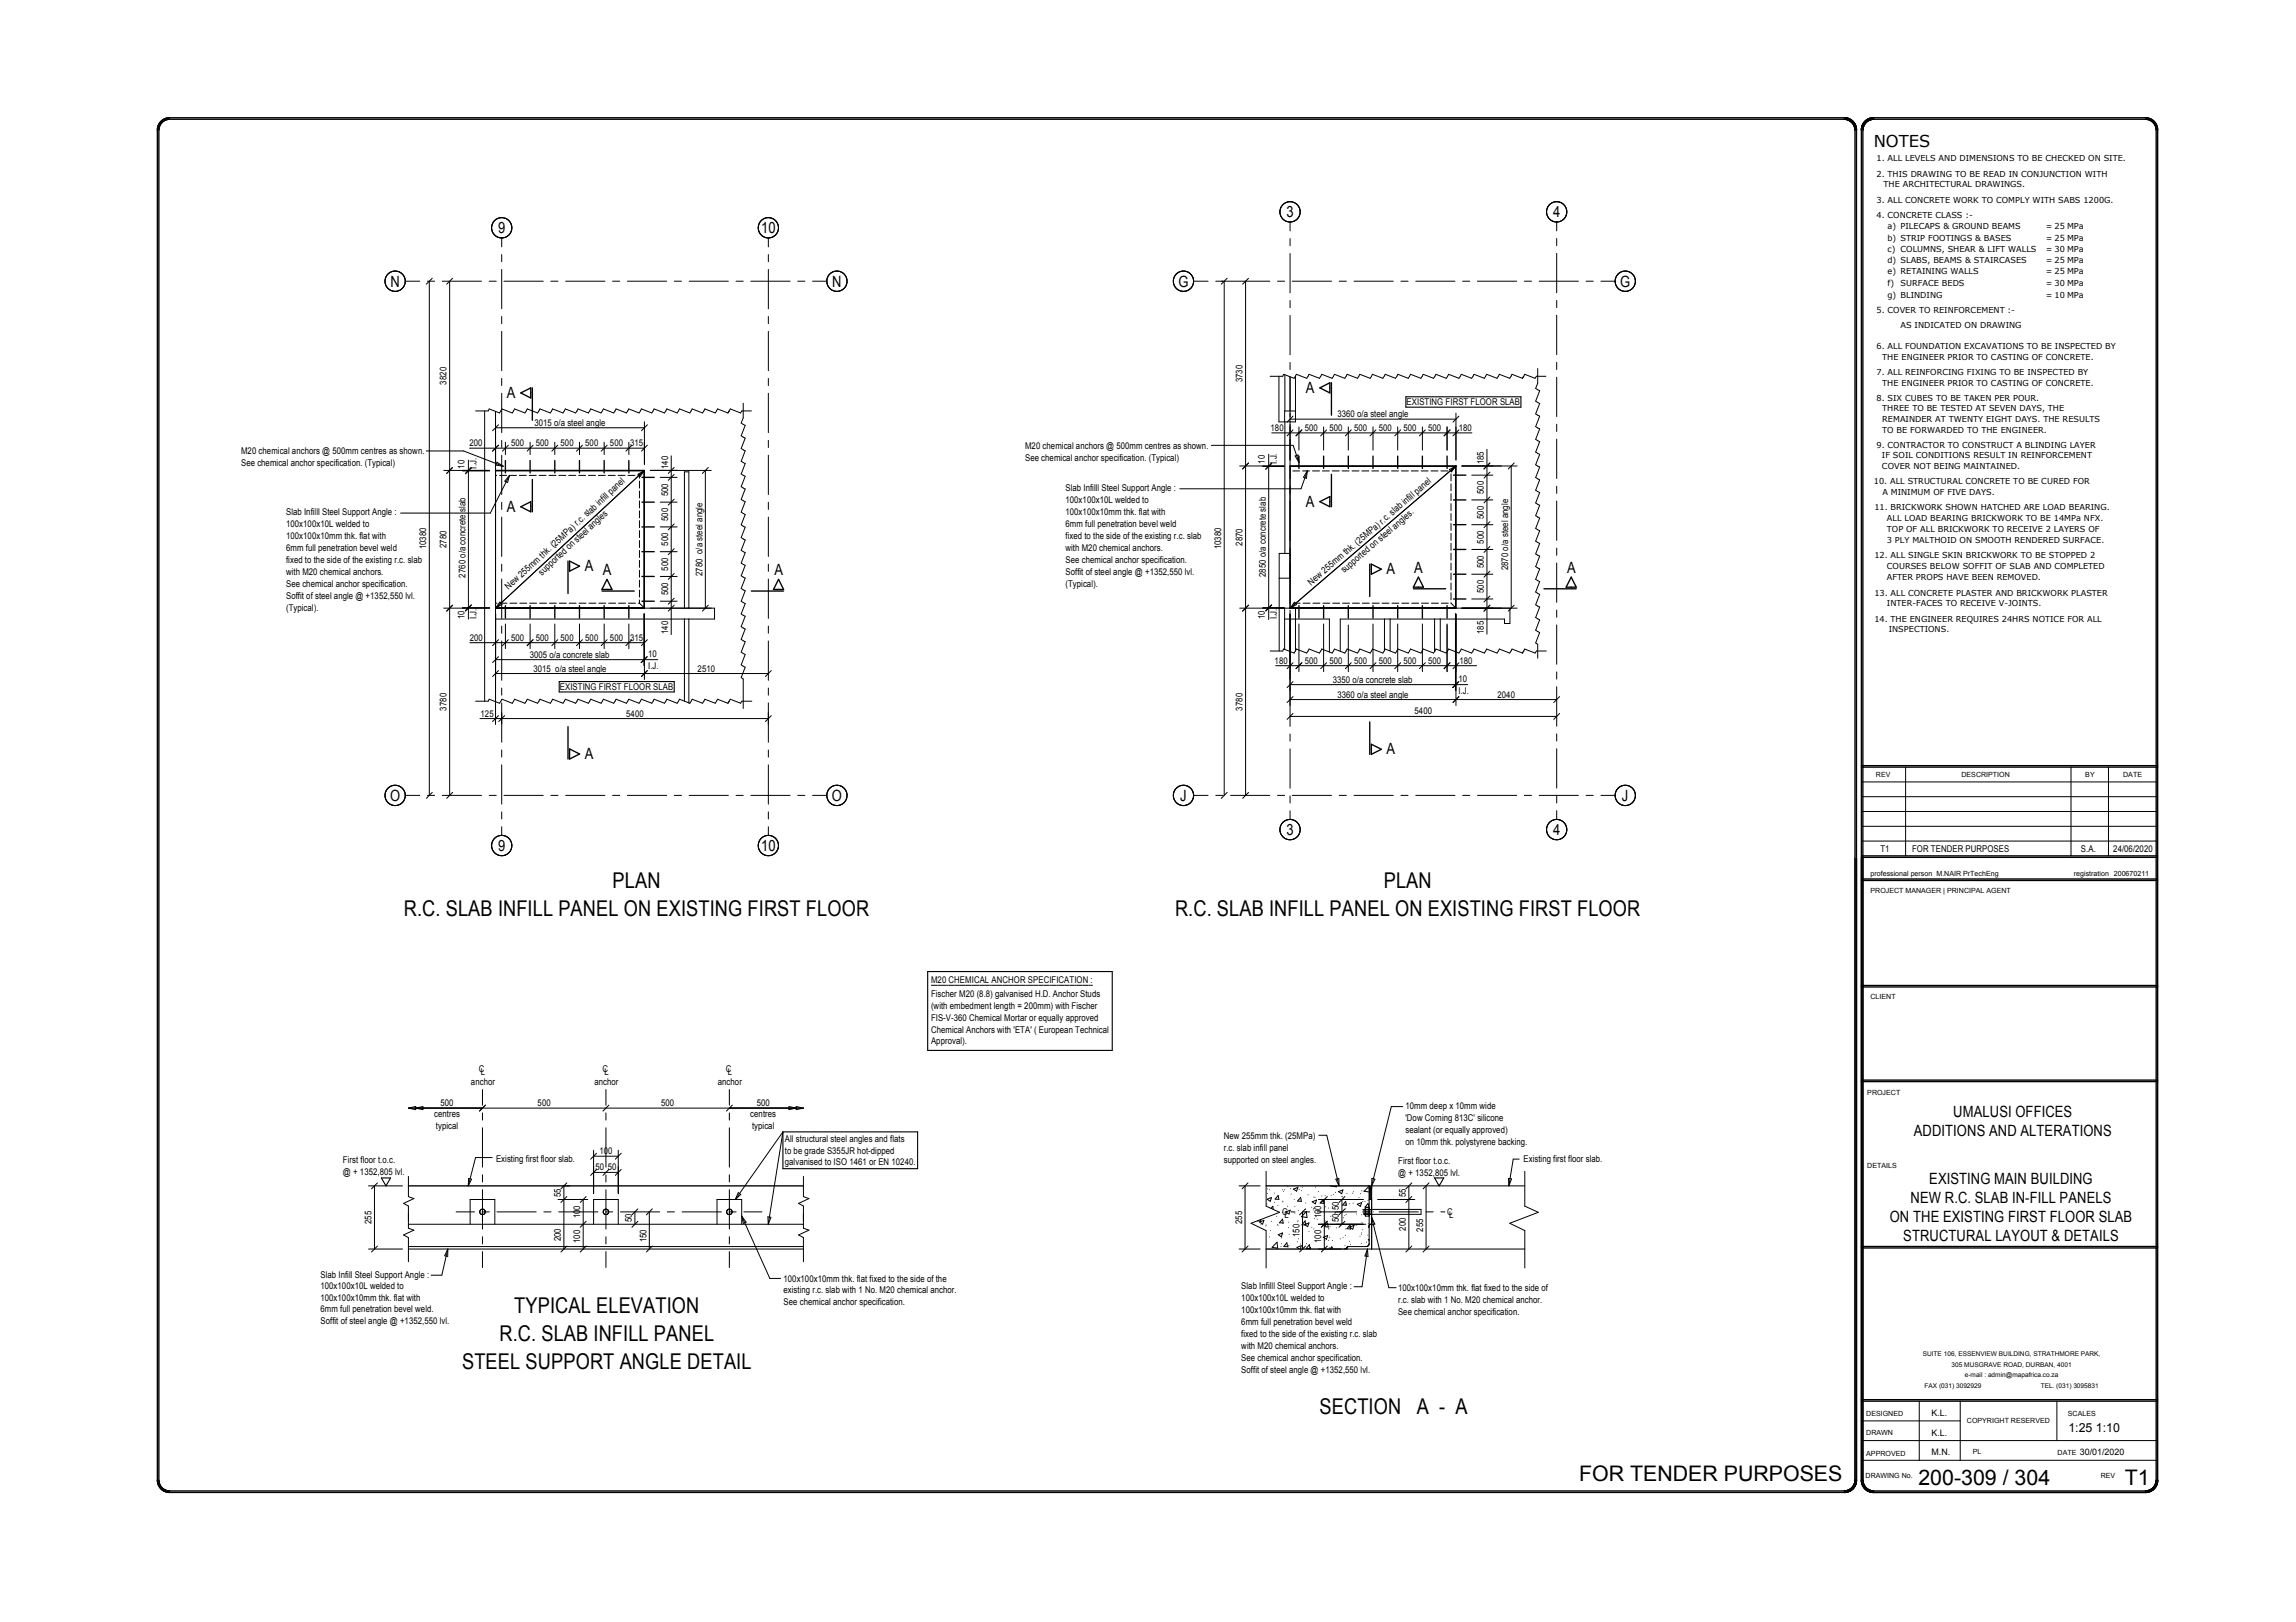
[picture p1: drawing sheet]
<svg xmlns="http://www.w3.org/2000/svg" width="297mm" height="210mm" viewBox="0 0 297 210" stroke-linecap="round" stroke-linejoin="round" font-family="sans-serif">
<defs><g id="words">
<g font-size="2.8">
<text x="52.2" y="118.6">R.C. SLAB INFILL PANEL ON EXISTING FIRST FLOOR</text>
<text x="79.2" y="115">PLAN</text>
<text x="152" y="118.6">R.C. SLAB INFILL PANEL ON EXISTING FIRST FLOOR</text>
<text x="179" y="115">PLAN</text>
<text x="64.6" y="173.6">R.C. SLAB INFILL PANEL</text>
<text x="66.5" y="170">TYPICAL ELEVATION</text>
<text x="59.8" y="177.2">STEEL SUPPORT ANGLE DETAIL</text>
<text x="170.7" y="183">SECTION</text>
<text x="183.3" y="183">A - A</text>
<text x="204.3" y="191.7">FOR TENDER PURPOSES</text>
<text x="248.2" y="192.1">200-309 / 304</text>
<text x="274.9" y="192.1">T1</text>
</g>
<text font-size="2.1" x="242.4" y="19">NOTES</text>
<g font-size="2">
<text x="166.4" y="28.1">3</text>
<text x="200.9" y="28.1">4</text>
<text x="64.4" y="30.2">9</text>
<text x="98.5" y="30.2">10</text>
<text x="50.5" y="37.1">N</text>
<text x="107.7" y="37.1">N</text>
<text x="152.4" y="37.1">G</text>
<text x="209.6" y="37.1">G</text>
<text x="65.6" y="51.5">A</text>
<text x="169" y="50.9">A</text>
<text x="169" y="65.6">A</text>
<text x="65.6" y="66.2">A</text>
<text x="75.6" y="73.9">A</text>
<text x="78" y="74.4">A</text>
<text x="100.2" y="74.4">A</text>
<text x="179.4" y="74.3">A</text>
<text x="183" y="74.1">A</text>
<text x="202.7" y="74.1">A</text>
<text x="75.6" y="98.2">A</text>
<text x="179.4" y="97.6">A</text>
<text x="50.5" y="103.6">O</text>
<text x="107.6" y="103.6">O</text>
<text x="152.7" y="103.6">J</text>
<text x="209.8" y="103.6">J</text>
<text x="64.4" y="110.1">9</text>
<text x="98.5" y="110.1">10</text>
<text x="166.4" y="108.1">3</text>
<text x="200.9" y="108.1">4</text>
<text x="247.6" y="147">ADDITIONS AND ALTERATIONS</text>
<text x="252.7" y="144.5">UMALUSI OFFICES</text>
<text x="247.2" y="155.6">NEW R.C. SLAB IN-FILL PANELS</text>
<text x="249.6" y="153.2">EXISTING MAIN BUILDING</text>
<text x="244.5" y="158.1">ON THE EXISTING FIRST FLOOR SLAB</text>
<text x="246.2" y="160.6">STRUCTURAL LAYOUT &amp; DETAILS</text>
</g>
<g font-size="1.6">
<text x="267.6" y="185.4">1:25</text>
<text x="271.2" y="185.4">1:10</text>
</g>
<g font-size="1.2">
<text x="57.8" y="49.8" transform="rotate(-90 57.8 49.8)">3820</text>
<text x="160.8" y="49.5" transform="rotate(-90 160.8 49.5)">3730</text>
<text x="173" y="54">3360 o/a steel angle</text>
<text x="182" y="52.4">EXISTING FIRST FLOOR SLAB</text>
<text x="31.2" y="58.7">M20 chemical anchors @ 500mm centres as shown.</text>
<text x="60.7" y="57.7">200</text>
<text x="66.1" y="57.7">500</text>
<text x="69.1" y="55.1">3015 o/a steel angle</text>
<text x="69.3" y="57.7">500</text>
<text x="72.5" y="57.7">500</text>
<text x="75.7" y="57.7">500</text>
<text x="78.9" y="57.7">500</text>
<text x="81.5" y="57.7">315</text>
<text x="132.6" y="58.1">M20 chemical anchors @ 500mm centres as shown.</text>
<text x="132.6" y="59.6">See chemical anchor specification. (Typical)</text>
<text x="164.4" y="55.8">180</text>
<text x="168.8" y="55.8">500</text>
<text x="172" y="55.8">500</text>
<text x="175.2" y="55.8">500</text>
<text x="178.4" y="55.8">500</text>
<text x="181.6" y="55.8">500</text>
<text x="184.8" y="55.8">500</text>
<text x="188.7" y="55.8">180</text>
<text x="31.2" y="60.3">See chemical anchor specification. (Typical)</text>
<text x="60.1" y="60.7" transform="rotate(-90 60.1 60.7)">10</text>
<text x="61.7" y="60.7" transform="rotate(-90 61.7 60.7)">I.J.</text>
<text x="86.5" y="64.2" transform="rotate(-90 86.5 64.2)">500</text>
<text x="86.5" y="60.7" transform="rotate(-90 86.5 60.7)">140</text>
<text x="137.8" y="63.6">Slab Infilll Steel Support Angle :</text>
<text x="137.8" y="65.1">100x100x10L welded to</text>
<text x="163.7" y="60" transform="rotate(-90 163.7 60)">10</text>
<text x="165.2" y="60" transform="rotate(-90 165.2 60)">I.J.</text>
<text x="192" y="63.9" transform="rotate(-90 192 63.9)">500</text>
<text x="192" y="60.1" transform="rotate(-90 192 60.1)">185</text>
<text x="37" y="66.7">Slab Infilll Steel Support Angle :</text>
<text x="37" y="68.2">100x100x10L welded to</text>
<text x="37" y="69.8">100x100x10mm thk. flat with</text>
<text x="37" y="71.3">6mm full penetration bevel weld</text>
<text x="55.2" y="71.1" transform="rotate(-90 55.2 71.1)">10380</text>
<text x="57.8" y="70.9" transform="rotate(-90 57.8 70.9)">2780</text>
<text x="60.2" y="66.3" transform="rotate(-90 60.2 66.3)">slab</text>
<text x="86.5" y="70.6" transform="rotate(-90 86.5 70.6)">500</text>
<text x="86.5" y="67.4" transform="rotate(-90 86.5 67.4)">500</text>
<text x="137.8" y="66.7">100x100x10mm thk. flat with</text>
<text x="137.8" y="68.2">6mm full penetration bevel weld</text>
<text x="137.8" y="69.8">fixed to the side of the existing r.c. slab</text>
<text x="137.8" y="71.3">with M20 chemical anchors.</text>
<text x="158" y="71.1" transform="rotate(-90 158 71.1)">10380</text>
<text x="160.8" y="70.6" transform="rotate(-90 160.8 70.6)">2870</text>
<text x="192" y="70.4" transform="rotate(-90 192 70.4)">500</text>
<text x="192" y="67.2" transform="rotate(-90 192 67.2)">500</text>
<text x="37" y="72.9">fixed to the side of the existing r.c. slab</text>
<text x="37" y="74.4">with M20 chemical anchors.</text>
<text x="37" y="76">See chemical anchor specification.</text>
<text x="37" y="77.5">Soffit of steel angle @ +1352,550 lvl.</text>
<text x="60.2" y="74.7" transform="rotate(-90 60.2 74.7)">2760 o/a concrete</text>
<text x="65.8" y="76.4" transform="rotate(-43 65.8 76.4)">New255mmthk. (25MPa) r.c. slabinfill panel</text>
<text x="70.1" y="74.5" transform="rotate(-43 70.1 74.5)">supportedonsteel angles</text>
<text x="86.5" y="77.1" transform="rotate(-90 86.5 77.1)">500</text>
<text x="86.5" y="73.9" transform="rotate(-90 86.5 73.9)">500</text>
<text x="90.9" y="74.5" transform="rotate(-90 90.9 74.5)">2780 o/a steel angle</text>
<text x="137.8" y="72.8">See chemical anchor specification.</text>
<text x="137.8" y="74.4">Soffit of steel angle @ +1352,550 lvl.</text>
<text x="137.8" y="75.9">(Typical).</text>
<text x="163.8" y="74.7" transform="rotate(-90 163.8 74.7)">2850 o/a concrete slab</text>
<text x="169.6" y="75.8" transform="rotate(-41 169.6 75.8)">New255mmthk. (25MPa) r.c. slabinfill panel</text>
<text x="173.9" y="74.2" transform="rotate(-41 173.9 74.2)">supportedonsteel angles.</text>
<text x="192" y="76.8" transform="rotate(-90 192 76.8)">500</text>
<text x="192" y="73.6" transform="rotate(-90 192 73.6)">500</text>
<text x="195.1" y="73.8" transform="rotate(-90 195.1 73.8)">2870 o/a steel angle</text>
<text x="37" y="79.1">(Typical).</text>
<text x="60.1" y="80.1" transform="rotate(-90 60.1 80.1)">10</text>
<text x="60.8" y="82.9">200</text>
<text x="61.7" y="80.1" transform="rotate(-90 61.7 80.1)">I.J.</text>
<text x="66.1" y="82.9">500</text>
<text x="69.3" y="82.9">500</text>
<text x="72.5" y="82.9">500</text>
<text x="75.7" y="82.9">500</text>
<text x="78.9" y="82.9">500</text>
<text x="81.5" y="82.9">315</text>
<text x="86.5" y="82.1" transform="rotate(-90 86.5 82.1)">140</text>
<text x="163.7" y="80.2" transform="rotate(-90 163.7 80.2)">10</text>
<text x="165.2" y="80.2" transform="rotate(-90 165.2 80.2)">I.J.</text>
<text x="192" y="82.1" transform="rotate(-90 192 82.1)">185</text>
<text x="68.5" y="85.1">3005 o/a concrete slab</text>
<text x="69" y="86.9">3015 o/a steel angle</text>
<text x="72.4" y="89.3">EXISTING FIRST FLOOR SLAB</text>
<text x="83.9" y="85">10</text>
<text x="83.9" y="86.6">I.J.</text>
<text x="90.3" y="86.9">2510</text>
<text x="164.9" y="85.9">180</text>
<text x="168.8" y="85.9">500</text>
<text x="172" y="85.9">500</text>
<text x="172.4" y="88.3">3350 o/a concrete slab</text>
<text x="175.2" y="85.9">500</text>
<text x="178.4" y="85.9">500</text>
<text x="181.6" y="85.9">500</text>
<text x="184.8" y="85.9">500</text>
<text x="188.7" y="88.2">10</text>
<text x="188.7" y="89.8">I.J.</text>
<text x="188.8" y="85.9">180</text>
<text x="57.8" y="92" transform="rotate(-90 57.8 92)">3780</text>
<text x="62.2" y="92.7">125</text>
<text x="81" y="92.7">5400</text>
<text x="160.8" y="92" transform="rotate(-90 160.8 92)">3780</text>
<text x="173" y="90.3">3360 o/a steel angle</text>
<text x="183" y="92.5">5400</text>
<text x="193.7" y="90.3">2040</text>
<text x="243.3" y="110.2">T1</text>
<text x="247.4" y="110.2">FOR TENDER PURPOSES</text>
<text x="269.2" y="110.2">S.A.</text>
<text x="273.4" y="110.2">24/06/2020</text>
<text x="120.5" y="127.2">M20 CHEMICAL ANCHOR SPECIFICATION :</text>
<text x="120.5" y="129">Fischer M20 (8.8) galvanised H.D. Anchor Studs</text>
<text x="120.5" y="130.5">(with embedment length = 200mm) with Fischer</text>
<text x="120.5" y="132.1">FIS-V-360 Chemical Mortar or equally approved</text>
<text x="120.5" y="133.6">Chemical Anchors with 'ETA' ( European Technical</text>
<text x="120.5" y="135.2">Approval).</text>
<text x="57" y="143.1">500</text>
<text x="60.9" y="140.4">anchor</text>
<text x="62" y="138.7">C</text>
<text x="62.2" y="139.1">L</text>
<text x="69.6" y="143.1">500</text>
<text x="76.9" y="140.4">anchor</text>
<text x="77.9" y="138.7">C</text>
<text x="78.2" y="139.1">L</text>
<text x="85.5" y="143.1">500</text>
<text x="92.9" y="140.4">anchor</text>
<text x="93.9" y="138.7">C</text>
<text x="94.2" y="139.1">L</text>
<text x="97.9" y="143.1">500</text>
<text x="181.8" y="143.5">10mm deep x 10mm wide</text>
<text x="56.2" y="144.6">centres</text>
<text x="56.4" y="146.2">typical</text>
<text x="77.5" y="149.4">10</text>
<text x="78.7" y="149.4">0</text>
<text x="97.1" y="144.6">centres</text>
<text x="97.3" y="146.2">typical</text>
<text x="101.5" y="147.7">All structural steel angles and flats</text>
<text x="101.5" y="149.3">to be grade S355JR hot-dipped</text>
<text x="158.3" y="147.4">New 255mm thk. (25MPa)</text>
<text x="158.3" y="148.9">r.c. slab infill panel</text>
<text x="181.8" y="145.1">'Dow Corning 813C' silicone</text>
<text x="181.8" y="146.6">sealant (or equally approved)</text>
<text x="181.8" y="148.2">on 10mm thk. polystyrene backing.</text>
<text x="44.4" y="150.5">First floor t.o.c.</text>
<text x="44.4" y="152.1">@ + 1352,805 lvl.</text>
<text x="64.2" y="150.3">Existing first floor slab.</text>
<text x="72.6" y="154.9" transform="rotate(-90 72.6 154.9)">55</text>
<text x="77" y="151.5">50</text>
<text x="78.6" y="151.5">50</text>
<text x="101.5" y="150.8">galvanised to ISO 1461 or EN 10240.</text>
<text x="158.3" y="150.5">supported on steel angles.</text>
<text x="180.9" y="150.6">First floor t.o.c.</text>
<text x="180.9" y="152.1">@ + 1352,805 lvl.</text>
<text x="181.9" y="154.9" transform="rotate(-90 181.9 154.9)">55</text>
<text x="197.1" y="150.4">Existing first floor slab.</text>
<text x="48.1" y="158.4" transform="rotate(-90 48.1 158.4)">255</text>
<text x="72.6" y="160.7" transform="rotate(-90 72.6 160.7)">200</text>
<text x="75.1" y="160.9" transform="rotate(-90 75.1 160.9)">100</text>
<text x="75.1" y="157.7" transform="rotate(-90 75.1 157.7)">10</text>
<text x="75.1" y="156.5" transform="rotate(-90 75.1 156.5)">0</text>
<text x="81.8" y="158.2" transform="rotate(-90 81.8 158.2)">50</text>
<text x="83.6" y="160.8" transform="rotate(-90 83.6 160.8)">150</text>
<text x="160.7" y="158.4" transform="rotate(-90 160.7 158.4)">255</text>
<text x="165.9" y="157.2">C</text>
<text x="166.2" y="157.7">L</text>
<text x="168.1" y="160.1" transform="rotate(-90 168.1 160.1)">150</text>
<text x="170.9" y="160.9" transform="rotate(-90 170.9 160.9)">100</text>
<text x="170.9" y="157.7" transform="rotate(-90 170.9 157.7)">10</text>
<text x="170.9" y="156.5" transform="rotate(-90 170.9 156.5)">0</text>
<text x="173.2" y="158.2" transform="rotate(-90 173.2 158.2)">50</text>
<text x="173.2" y="156.6" transform="rotate(-90 173.2 156.6)">50</text>
<text x="181.9" y="159.3" transform="rotate(-90 181.9 159.3)">200</text>
<text x="184.1" y="159.4" transform="rotate(-90 184.1 159.4)">255</text>
<text x="187.2" y="157.2">C</text>
<text x="187.5" y="157.7">L</text>
<text x="41.5" y="165.4">Slab Infill Steel Support Angle :</text>
<text x="41.5" y="166.8">100x100x10L welded to</text>
<text x="101.4" y="165.9">100x100x10mm thk. flat fixed to the side of the</text>
<text x="101.4" y="167.4">existing r.c. slab with 1 No. M20 chemical anchor.</text>
<text x="160.6" y="166.8">Slab Infilll Steel Support Angle :</text>
<text x="180.9" y="167.1">100x100x10mm thk. flat fixed to the side of</text>
<text x="41.5" y="168.3">100x100x10mm thk. flat with</text>
<text x="41.5" y="169.8">6mm full penetration bevel weld.</text>
<text x="41.5" y="171.3">Soffit of steel angle @ +1352,550 lvl.</text>
<text x="101.4" y="168.9">See chemical anchor specification.</text>
<text x="160.6" y="168.3">100x100x10L welded to</text>
<text x="160.6" y="169.9">100x100x10mm thk. flat with</text>
<text x="160.6" y="171.4">6mm full penetration bevel weld</text>
<text x="160.6" y="173">fixed to the side of the existing r.c. slab</text>
<text x="180.9" y="168.6">r.c. slab with 1 No. M20 chemical anchor.</text>
<text x="180.9" y="170.2">See chemical anchor specification.</text>
<text x="160.6" y="174.5">with M20 chemical anchors.</text>
<text x="160.6" y="176.1">See chemical anchor specification.</text>
<text x="160.6" y="177.6">Soffit of steel angle @ +1352,550 lvl.</text>
<text x="249.9" y="183.2">K.L.</text>
<text x="249.9" y="185.8">K.L.</text>
<text x="249.9" y="188.4">M.N.</text>
<text x="269.1" y="188.3">30/01/2020</text>
</g>
<g font-size="1.1">
<text x="242.8" y="20.9">1. ALL LEVELS AND DIMENSIONS TO BE CHECKED ON SITE.</text>
<text x="242.8" y="22.9">2. THIS DRAWING TO BE READ IN CONJUNCTION WITH</text>
<text x="242.8" y="26.2">3. ALL CONCRETE WORK TO COMPLY WITH SABS 1200G.</text>
<text x="242.8" y="28.2">4. CONCRETE CLASS :-</text>
<text x="243.7" y="24.2">THE ARCHITECTURAL DRAWINGS.</text>
<text x="244.2" y="29.7">a) PILECAPS &amp; GROUND BEAMS</text>
<text x="264.7" y="29.7">= 25 MPa</text>
<text x="244.2" y="35.5">e) RETAINING WALLS</text>
<text x="244.2" y="34.1">d) SLABS, BEAMS &amp; STAIRCASES</text>
<text x="244.2" y="32.6">c) COLUMNS, SHEAR &amp; LIFT WALLS</text>
<text x="244.2" y="31.2">b) STRIP FOOTINGS &amp; BASES</text>
<text x="264.7" y="35.5">= 25 MPa</text>
<text x="264.7" y="34.1">= 25 MPa</text>
<text x="264.7" y="32.6">= 30 MPa</text>
<text x="264.7" y="31.2">= 25 MPa</text>
<text x="242.8" y="40.5">5. COVER TO REINFORCEMENT :-</text>
<text x="244.2" y="38.5">g) BLINDING</text>
<text x="244.2" y="37">f)</text>
<text x="245.9" y="37">SURFACE BEDS</text>
<text x="264.7" y="38.5">= 10 MPa</text>
<text x="264.7" y="37">= 30 MPa</text>
<text x="242.8" y="45.2">6. ALL FOUNDATION EXCAVATIONS TO BE INSPECTED BY</text>
<text x="243.5" y="46.6">THE ENGINEER PRIOR TO CASTING OF CONCRETE.</text>
<text x="245.9" y="42.5">AS INDICATED ON DRAWING</text>
<text x="242.8" y="48.5">7. ALL REINFORCING FIXING TO BE INSPECTED BY</text>
<text x="242.8" y="51.8">8. SIX CUBES TO BE TAKEN PER POUR.</text>
<text x="243.5" y="49.9">THE ENGINEER PRIOR TO CASTING OF CONCRETE.</text>
<text x="243.5" y="53.2">THREE TO BE TESTED AT SEVEN DAYS, THE</text>
<text x="242.8" y="58">9. CONTRACTOR TO CONSTRUCT A BLINDING LAYER</text>
<text x="243.5" y="59.3">IF SOIL CONDITIONS RESULT IN REINFORCEMENT</text>
<text x="243.5" y="56">TO BE FORWARDED TO THE ENGINEER.</text>
<text x="243.5" y="54.6">REMAINDER AT TWENTY EIGHT DAYS. THE RESULTS</text>
<text x="242.4" y="62.7">10. ALL STRUCTURAL CONCRETE TO BE CURED FOR</text>
<text x="242.5" y="66">11. BRICKWORK SHOWN HATCHED ARE LOAD BEARING.</text>
<text x="243.5" y="60.7">COVER NOT BEING MAINTAINED.</text>
<text x="243.5" y="64">A MINIMUM OF FIVE DAYS.</text>
<text x="244.1" y="70.3">3 PLY MALTHOID ON SMOOTH RENDERED SURFACE.</text>
<text x="244.1" y="68.9">TOP OF ALL BRICKWORK TO RECEIVE 2 LAYERS OF</text>
<text x="244.1" y="67.4">ALL LOAD BEARING BRICKWORK TO BE 14MPa NFX.</text>
<text x="242.5" y="77.1">13. ALL CONCRETE PLASTER AND BRICKWORK PLASTER</text>
<text x="242.5" y="72.2">12. ALL SINGLE SKIN BRICKWORK TO BE STOPPED 2</text>
<text x="244.1" y="75.1">AFTER PROPS HAVE BEEN REMOVED.</text>
<text x="244.1" y="73.6">COURSES BELOW SOFFIT OF SLAB AND COMPLETED</text>
<text x="242.5" y="80.5">14. THE ENGINEER REQUIRES 24HRS NOTICE FOR ALL</text>
<text x="244.1" y="78.5">INTER-FACES TO RECEIVE V-JOINTS.</text>
<text x="244.4" y="81.8">INSPECTIONS.</text>
</g>
<g font-size=".9">
<text x="242.7" y="100.6">REV</text>
<text x="253.8" y="100.6">DESCRIPTION</text>
<text x="269.8" y="100.6">BY</text>
<text x="274.7" y="100.6">DATE</text>
<text x="242" y="113.3">professional person M.NAIR PrTechEng</text>
<text x="268.3" y="113.3">registration 200670211</text>
<text x="242" y="115.6">PROJECT MANAGER | PRINCIPAL AGENT</text>
<text x="242" y="129.3">CLIENT</text>
<text x="241.6" y="141.7">PROJECT</text>
<text x="241.6" y="151.1">DETAILS</text>
<text x="241.4" y="183.2">DESIGNED</text>
<text x="241.4" y="185.7">DRAWN</text>
<text x="254.5" y="184.2">COPYRIGHT RESERVED</text>
<text x="267.5" y="183.3">SCALES</text>
<text x="241.4" y="191.2">DRAWING No.</text>
<text x="241.4" y="188.4">APPROVED</text>
<text x="255.2" y="188.1">PL</text>
<text x="266.2" y="188.2">DATE</text>
<text x="271.8" y="191.3">REV</text>
</g>
<g font-size=".8">
<text x="248.8" y="175.4">SUITE 106, ESSENVIEW BUILDING, STRATHMORE PARK,</text>
<text x="249" y="179.7">FAX (031) 3092929</text>
<text x="252.5" y="176.8">305 MUSGRAVE ROAD, DURBAN, 4001</text>
<text x="254.2" y="178.3">e-mail : admin@mapafrica.co.za</text>
<text x="264" y="179.7">TEL. (031) 3095831</text>
</g>
</g></defs>
<g fill="none" stroke="#000" stroke-width=".13">
<path d="M52.4 36.4h1.9M55.3 36.4h.9M55.5 36.4v66.5M55.9 36l-.7 .8M57.2 36.4h5.1M58.2 36.4v66.5M58.6 36l-.8 .8M63.3 36.4h.9M64.9 30.8v1.1M64.9 32.9v1M64.9 34.9v5.1M65.2 36.4h5.1"/>
<path d="M71.3 36.4h.9M73.2 36.4h5.1M79.3 36.4h.9M81.2 36.4h5M87.2 36.4h1M89.2 36.4h5M95.2 36.4h.9M97.1 36.4h5.1M99.4 30.8v1.1M99.4 32.9v1M99.4 34.9v5.1M103.2 36.4h.9"/>
<path d="M105.1 36.4h1.9M154.4 36.4h1.9M157.3 36.4h1.8M158.4 36.4v66.5M158.8 36l-.8 .8M159.2 36.4h5.1M161.1 36.4v66.5M161.5 36l-.7 .8M165.3 36.4h.9M166.9 28.7v1.2M166.9 30.9v.9M166.9 32.8v5.1"/>
<path d="M166.9 38.9v.9M167.2 36.4h5.1M173.3 36.4h.9M175.2 36.4h5M181.2 36.4h1M183.2 36.4h5M189.2 36.4h.9M191.1 36.4h5.1M197.2 36.4h.9M199.1 36.4h5.1M201.4 28.7v1.2M201.4 30.9v.9"/>
<path d="M201.4 32.8v5.1M201.4 38.9v.9M205.2 36.4h.9M207.1 36.4h1.9M55.2 58.4h4.8l5.1 1.9M60.6 59.5v20.6M60.7 58h22.7M61.5 53.2h1.7l.1-.3 1.3 .5 .3-.5 1.4 .5 .3-.5 1.3 .5 .3-.5 1.4 .5 .3-.5 1.3 .5 .3-.5 1.3 .5 .3-.5 1.4 .5 .3-.5 1.3 .5 .3-.5 1.4 .5 .3-.5 1.3 .5 .3-.5 1.3 .5 .3-.5 1.4 .5 .3-.5 1.3 .5 .3-.5 1.4 .5 .3-.5 1.3 .5 .3-.5 1.3 .5 .3-.5 1.4 .5 .3-.5 1.3 .5 .3-.5 1.4 .5 .3-.5 1.3 .5 .2-.2h1.2M62.7 53.2v37.5M64.1 53.2v7.7h19.3M64.1 55.4h19.3M64.3 59.8l.8 .5-.9-.1z"/>
<path d="M64.5 57.6l-.8 .8M64.5 55l-.8 .7M64.9 41v.9M64.9 42.9v5.1M64.9 49v.9M64.9 50.9v5.1M64.9 57v.9M64.9 58.9v5.1M65.4 57.2v1.6M65.8 57.6l-.8 .8M68.6 57.2v1.6M69 57.6l-.8 .8"/>
<path d="M71.8 57.2v1.6M72.2 57.6l-.8 .8M75 57.2v1.6M75.4 57.6l-.8 .8M78.2 57.2v1.6M78.5 57.6l-.7 .8M81.4 57.2v1.6M81.7 57.6l-.7 .8M83.4 54.6v5.5M83.8 55l-.8 .7M83.8 57.6l-.8 .8M86.8 59v23.1"/>
<path d="M96.2 52.2v1.9l-.3 .6 .5 .3-.5 1.4 .5 .3-.5 1.3 .5 .3-.5 1.4 .5 .3-.5 1.3 .5 .3-.5 1.4 .5 .3-.5 1.3 .5 .3-.5 1.4 .5 .3-.5 1.3 .5 .3-.5 1.4 .5 .3-.5 1.3 .5 .3-.5 1.4 .5 .3-.5 1.3 .5 .3-.5 1.4 .5 .3-.5 1.3 .5 .3-.5 1.4 .5 .3-.5 1.3 .5 .3-.5 1.3 .5 .3-.5 1.4 .5 .3-.5 1.3 .5 .3-.5 1.4 .3 .2v3.8M99.4 41v.9M99.4 42.9v5.1M99.4 49v.9M99.4 50.9v5.1M99.4 57v.9M99.4 58.9v5.1M156.7 57.6h10.6l.7 2.2M161.5 59.9l-.7 .8M164.1 58.8v21.4M164.3 48.7h1.6l.2-.3 1.3 .6 .3-.6 1.4 .6 .3-.6 1.3 .6 .3-.6 1.3 .6 .3-.6 1.4 .6 .3-.6 1.3 .6 .3-.6 1.4 .6 .3-.6 1.3 .6 .3-.6 1.3 .6 .3-.6 1.4 .6 .3-.6 1.3 .6 .3-.6 1.4 .6 .3-.6 1.3 .6 .3-.6 1.3 .6 .4-.6 1.3 .6 .3-.6 1.3 .6 .3-.6 1.4 .6 .3-.6 1.3 .6 .3-.6 1.4 .6 .3-.6 1.3 .6 .2-.3h1.2M164.5 60l-.7 .8"/>
<path d="M164.5 59.9l-.7 .8M164.5 56h25.9M166.2 48.5v4.7M166.2 54.6v17M166.9 40.8v5.1M166.9 46.9v.9M166.9 48.8v29.9M166.9 54.2h21.5M167.3 55.6l-.8 .8M167.3 53.9l-.8 .7M167.6 59l.3-.1 .1 .9zM167.6 53.2h-1.4v1.4"/>
<path d="M167.6 48.7v5.9h-2.1v-5.9M168 55.3v3M168.4 55.6l-.7 .8M171.2 55.3v3M171.6 55.6l-.7 .8M174.4 55.3v3M174.8 55.6l-.7 .8M177.6 55.3v3M178 55.6l-.8 .8M180.8 55.3v3M181.2 55.6l-.8 .8M184 55.3v3"/>
<path d="M184.4 55.6l-.8 .8M187.2 55.3v3M187.6 55.6l-.8 .8M188.4 53.5v6M188.7 55.6l-.7 .8M188.7 53.9l-.7 .7M192.4 58.1v24M192.8 59.9l-.8 .8M195.9 59.9l-.8 .8M198.9 47.7v1.9l-.2 .7 .5 .3-.5 1.3 .5 .3-.5 1.4 .5 .3-.5 1.3 .5 .3-.5 1.4 .5 .3-.5 1.3 .5 .3-.5 1.3 .5 .3-.5 1.4 .5 .3-.5 1.3 .5 .3-.5 1.4 .5 .3-.5 1.3 .5 .3-.5 1.4 .5 .3-.5 1.3 .5 .3-.5 1.4 .5 .3-.5 1.3 .5 .3-.5 1.4 .5 .3-.5 1.3 .5 .3-.5 1.4 .5 .3-.5 1.3 .5 .3-.5 1.4 .5 .3-.5 1.3 .2 .2v1.8M201.4 40.8v5.1M201.4 46.9v.9"/>
<path d="M201.4 48.8v5.1M201.4 54.9v.9M201.4 56.8v5.1M57.4 78.7h5.9M57.4 60.9h5.9M58.6 78.3l-.8 .8M58.6 60.5l-.8 .8M59.8 78.6h3.5M59.8 60.9h3.5M61 78.3l-.8 .8M61 78.3l-.8 .7M61 60.6l-.8 .7"/>
<path d="M61 60.5l-.8 .8M64.1 78.7h28.3v1.4h-28.3M64.1 60.9h19.2v17.7h-19.2M64.1 78.1h.2M64.1 61.5h.2M64.1 78.7v15.1M64.6 61.5h.9M64.7 77.9l.2 .3-.8 .5zM64.7 78.1h.9M64.9 65v.9M64.9 66.9v5.1M64.9 73v.9"/>
<path d="M64.9 74.9v5.1M65.9 61.5h.9M65.9 61.5l-2.5 4.9h-11.6M65.9 61.5l-.2 .9-.4-.1zM66 78.1h.9M67.2 61.5h.9M67.2 78.1h.9M68.5 61.5h.9M68.5 78.1h.9M69.7 61.5h.9M69.8 78.1h.9M71 61.5h.9"/>
<path d="M71.1 78.1h.9M72.3 61.5h.9M72.4 78.1h.9M73.6 61.5h.9M73.6 78.1h.9M74.9 61.5h.9M74.9 78.1h.9M76.1 61.5h.9M76.2 78.1h.9M77.4 61.5h.9M77.5 78.1h.9M78.7 61.5h.9"/>
<path d="M78.7 78.1h.9M80 61.5h.9M80 78.1h.9M81.2 61.5h.9M81.3 78.1h.9M82.5 61.5h.2M82.5 61.4l.9-.5-.6 .8zM82.6 78.1h.1M82.7 61.5v.4M82.7 62.3v.9M82.7 63.5v.9M82.7 64.8v.9"/>
<path d="M82.7 66.1v.9M82.7 67.4v.9M82.7 68.7v.9M82.7 70v.9M82.7 71.2v.9M82.7 72.5v.9M82.7 73.8v.9M82.7 75.1v.9M82.7 76.4v.9M82.7 77.6v.5M83.3 79.4v6.7M83.4 60.9v17.8l-.7-.6"/>
<path d="M83.4 79.5v8.4M83.4 60.9l-.7 .6M83.4 60.9l-19.3 17.8M84.1 60.9h7.9M85.4 77.8h2.2M85.4 74.6h2.2M85.4 71.4h2.2M85.4 68.2h2.2M85.4 65h2.2M85.4 61.8h2.2M87.2 78.3l-.7 .8M87.2 77.4l-.7 .8"/>
<path d="M87.2 74.2l-.7 .8M87.2 71l-.7 .8M87.2 67.8l-.7 .8M87.2 64.6l-.7 .8M87.2 61.4l-.7 .8M87.2 60.5l-.7 .8M88.5 78.7v-17.6h.6v17.6M91.3 60.9v17.8M91.6 60.5l-.7 .8M91.6 78.3l-.7 .8M99.4 65v.9M99.4 66.9v5.1"/>
<path d="M99.4 73v.9M99.4 74.9v5.1M160.4 78.7h35.9M160.4 60.3h5.7M161.5 78.3l-.7 .8M163.4 78.6h2.7M163.4 60.4h2.7M164.5 78.3l-.7 .8M164.5 78.3l-.7 .7M165.5 74.8h1.4M166.2 78.7v5.3M166.9 60.4h21.4v18.2h-21.4"/>
<path d="M166.9 78.1h.1M166.9 79v15M166.9 71.6h-1.4v12.6M166.9 60.3h21.5M167.2 60.9h.9M167.3 78.1h.9M167.5 77.9l.2 .3-.8 .5zM167.6 78.7v5.5M168.5 60.9h.9M168.6 78.1h.9M169.1 60.9l-.8 2.4h-15.7M169.1 60.9l-.1 1-.4-.1z"/>
<path d="M169.8 60.9h.9M169.9 78.1h.9M171.1 60.9h.9M171.1 78.1h.9M172.4 60.9h.9M172.4 78.1h.9M173.6 60.9h.9M173.7 78.1h.9M174.9 60.9h.9M175 78.1h.9M176.2 60.9h.9M176.2 78.1h.9"/>
<path d="M177.5 60.9h.9M177.5 78.1h.9M178.7 60.9h.9M178.8 78.1h.9M180 60.9h.9M180.1 78.1h.9M181.3 60.9h.9M181.4 78.1h.9M182.6 60.9h.9M182.6 78.1h.9M183.9 60.9h.9M183.9 78.1h.9"/>
<path d="M185.1 60.9h.9M185.2 78.1h.9M186.4 60.9h.9M186.5 78.1h.9M187.5 60.8l.9-.5-.6 .8zM187.7 60.9h.1M187.7 60.9v.1M187.7 61.3v.9M187.7 62.6v.9M187.7 63.9v.9M187.7 65.2v.9M187.7 66.5v.9"/>
<path d="M187.7 67.7v.9M187.7 69v.9M187.7 70.3v.9M187.7 71.6v.9M187.7 72.9v.9M187.7 74.1v1M187.7 75.4v.9M187.7 76.7v.9M188.3 79.4v10M188.4 60.3v18.4l-.7-.7M188.4 79.5v11.8M188.4 60.3l-.7 .6"/>
<path d="M188.4 60.3l-21.5 18.4M189.1 60.3h7.2M190.4 77.5h2.7M190.4 74.3h2.7M190.4 71.1h2.7M190.4 67.9h2.7M190.4 64.7h2.7M190.4 61.5h2.7M192.8 78.3l-.8 .8M192.8 77.1l-.8 .8M192.8 73.9l-.8 .8M192.8 70.7l-.8 .8"/>
<path d="M192.8 67.5l-.8 .8M192.8 64.3l-.8 .8M192.8 61.1l-.8 .8M195.3 78.7v2h-.7v-.6h-21.2v4.2M195.5 60.3v18.4M195.9 78.3l-.8 .8M201.4 62.9v.9M201.4 64.8v5.1M201.4 70.9v1M201.4 72.9v5.1M201.4 78.9v1M60.8 83.2h22.6"/>
<path d="M61.5 90.7h1.7l.1-.2 1.3 .5 .3-.5 1.4 .5 .3-.5 1.3 .5 .3-.5 1.4 .5 .3-.5 1.3 .5 .3-.5 1.3 .5 .3-.5 1.4 .5 .3-.5 1.3 .5 .3-.5 1.4 .5 .3-.5 1.3 .5 .3-.5 1.3 .5 .3-.5 1.4 .5 .3-.5 1.3 .5 .3-.5 1.4 .5 .3-.5 1.3 .5 .3-.5 1.3 .5 .3-.5 1.4 .5 .3-.5 1.3 .5 .3-.5 1.4 .5 .3-.5 1.3 .5 .2-.3h1.3M62.1 93h37.3M64.1 85.4h21M64.1 87.2h35.3M64.5 85l-.8 .7M64.5 86.8l-.8 .7M64.5 92.6l-.8 .8M64.5 82.8l-.8 .8M64.9 81v1M64.9 82.9v5.1M64.9 89v1M64.9 91v5.1"/>
<path d="M64.9 97.1v.9M64.9 99v5.1M65.3 92.6l-.8 .8M65.4 80.8v3.1M65.8 82.8l-.8 .8M68.6 80.8v3.1M69 82.8l-.8 .8M71.8 80.8v3.1M72.2 82.8l-.8 .8M75 80.8v3.1M75.4 82.8l-.8 .8M78.2 80.8v3.1"/>
<path d="M78.5 82.8l-.7 .8M81.4 80.8v3.1M81.7 82.8l-.7 .8M83.7 85l-.8 .7M83.8 85l-.8 .7M83.8 86.8l-.8 .7M83.8 82.8l-.8 .8M88.5 80.1v10.6M89.1 80.1v10.9M99.4 81v1M99.4 82.9v5.1M99.4 89v1"/>
<path d="M99.4 91v5.1M99.4 97.1v.9M99.4 99v5.1M99.8 86.8l-.8 .7M99.8 92.6l-.8 .8M164.3 84.2h1.6l.2-.2 1.3 .5 .3-.5 1.4 .5 .3-.5 1.3 .5 .3-.5 1.3 .5 .3-.5 1.4 .5 .3-.5 1.3 .5 .3-.5 1.4 .5 .3-.5 1.3 .5 .3-.5 1.3 .5 .3-.5 1.4 .5 .3-.5 1.3 .5 .3-.5 1.4 .5 .3-.5 1.3 .5 .3-.5 1.3 .5 .4-.5 1.3 .5 .3-.5 1.3 .5 .3-.5 1.4 .5 .3-.5 1.3 .5 .3-.5 1.4 .5 .3-.5 1.3 .5 .2-.3h1.3M165 86.1h26M166.2 80.1h5.8v4.3M166.9 95v.9M166.9 96.9v5.1M166.9 88.6h23M166.9 90.5h34.5"/>
<path d="M166.9 92.7h34.5M167.3 85.8l-.8 .7M167.3 88.2l-.8 .8M167.3 90.1l-.8 .8M167.3 92.3l-.8 .8M168 80.8v6.1M168.4 85.8l-.7 .7M171.2 80.8v6.1M171.6 85.8l-.7 .7M174.4 80.9v6M174.8 85.8l-.7 .7M177.6 80.8v6.1"/>
<path d="M178 85.8l-.8 .7M179.1 80.1v4.1M179.8 80.1v4.1M180.8 80.8v6.1M181.2 85.8l-.8 .7M184 80.8v6.1M184.4 85.8l-.8 .7M185.6 80.1v4.2M186.3 80.1v4.1M187.2 80.8v6.1M187.6 85.8l-.8 .7M188.7 88.2l-.8 .8"/>
<path d="M188.7 85.8l-.7 .7M188.7 88.2l-.7 .8M188.7 90.1l-.7 .8M201.4 80.9v5.1M201.4 87v.9M201.4 88.9v5.1M201.4 95v.9M201.4 96.9v5.1M201.8 90.1l-.8 .8M201.8 92.3l-.8 .8M246.5 99.3v11.5M267.9 99.3v11.5"/>
<path d="M272.8 99.3v11.5M52.4 102.9h1.9M55.3 102.9h.9M55.9 102.5l-.7 .8M57.2 102.9h5.1M58.6 102.5l-.8 .8M63.3 102.9h.9M64.9 105.1v.9M64.9 107v1.1M65.2 102.9h5.1M71.3 102.9h.9M73.2 102.9h5.1"/>
<path d="M79.3 102.9h.9M81.2 102.9h5M87.2 102.9h1M89.2 102.9h5M95.2 102.9h.9M97.1 102.9h5.1M99.4 105.1v.9M99.4 107v1.1M103.2 102.9h.9M105.1 102.9h1.9M154.4 102.9h1.9M157.3 102.9h.9"/>
<path d="M158.8 102.5l-.8 .8M159.2 102.9h5.1M161.5 102.5l-.7 .8M165.3 102.9h.9M166.9 103v.9M166.9 104.9v1.1M167.2 102.9h5.1M173.3 102.9h.9M175.2 102.9h5M181.2 102.9h1M183.2 102.9h5M189.2 102.9h.9"/>
<path d="M191.1 102.9h5.1M197.2 102.9h.9M199.1 102.9h5.1M201.4 103v.9M201.4 104.9v1.1M205.2 102.9h.9M207.1 102.9h1.9M240.8 108.8h38.3M240.8 106.9h38.3M240.8 105h38.3M240.8 103.1h38.3M240.8 101.2h38.3"/>
<path d="M120.5 127.5h.8zM121.3 127.5h.6zM121.9 127.5h.5zM122.4 127.5h.3zM122.7 127.5h.7zM123.5 127.5h.7zM124.2 127.5h.7zM124.9 127.5h.8zM125.7 127.5h.3zM126 127.5h.7zM126.7 127.5h.7zM127.4 127.5h.6z"/>
<path d="M128 127.5h.3zM128.3 127.5h.7zM129 127.5h.7zM129.7 127.5h.7zM130.4 127.5h.8zM131.2 127.5h.8zM132 127.5h.7zM132.7 127.5h.3zM133 127.5h.7zM133.7 127.5h.6zM134.3 127.5h.7zM135 127.5h.8z"/>
<path d="M135.8 127.5h.2zM136 127.5h.7zM136.7 127.5h.3zM137 127.5h.7zM137.7 127.5h.7zM138.4 127.5h.6zM139 127.5h.3zM139.3 127.5h.8zM140.1 127.5h.7zM140.8 127.5h.3zM141.1 127.5h.3zM47.7 153.5h4.4"/>
<path d="M48.4 153.5v8.1M48.8 153.1l-.7 .7M52.8 158.4h51.1M52.8 152.2v2.7l.7 .2-1.3 .6 .6 .4v2.8l.7 .3-1.3 .6 .6 .4v3.1M52.8 143.4h51.1M52.8 143.4l1-.2v.4zM53.8 143.4l.9-.2v.4zM59 156.8h2.4M60.6 152.5l.4 .1-.4 .9zM60.8 158.4v-3.2h3.2v3.2M62.1 156.7v.2l.1 .2M62.1 156.6v.1"/>
<path d="M62.2 157.1h.1M62.4 156.8h.9M62.4 141v2M62.4 144v1M62.4 145.9v5.1M62.4 152v1M62.4 154v5.1M62.6 156.5h.1M62.6 156.5h-.3l-.2 .1M62.6 156.5l.1 .1M62.7 156.6v.1M62.7 156.7a.35 .35 0 0 1 0 .4 .35 .35 0 0 1-.5 0"/>
<path d="M62.8 143l-.8 .8M63.7 149.8h-2.2l-.9 3.7M64.3 156.8h5.1M70.4 156.8h.9M72.2 155.2h3.8M72.3 156.8h5.1M72.8 153.5h.9M73 153.5v8.1M73.3 154.8l-.7 .8M73.3 153.1l-.7 .7M75.4 155.2v6.4M75.8 158l-.7 .8"/>
<path d="M75.8 154.8l-.7 .8M76.8 158.4v-3.2h3.2v3.2M76.8 148.9v5.6M76.8 151.7h3.2M76.8 149.6h3.2M77.2 149.2l-.8 .8M77.2 151.3l-.8 .8M78.3 156.8h1M78.4 141v2M78.4 144v1M78.4 145.9v5.1M78.4 152v1"/>
<path d="M78.4 154v5.1M78.5 157.2h.1M78.7 156.6a.35 .35 0 0 0-.6 .1 .35 .35 0 0 0 .4 .5M78.7 156.6v.1M78.7 156.7a.35 .35 0 0 1-.2 .5M78.8 151.3l-.8 .8M78.8 143l-.8 .8M80 148.9v5.6M80.3 156.8h5M80.4 151.3l-.8 .8M80.4 149.2l-.8 .8M82.1 156.8v1.6"/>
<path d="M82.5 156.4l-.7 .8M82.5 158l-.7 .8M84 156.8v4.8M84.4 156.4l-.8 .8M86.3 156.8h1M88.2 156.8h5.1M92.8 158.4v-3.2h3.2v3.2M94.3 156.8h.9M94.3 157.2h.1M94.4 141v2M94.4 144v1M94.4 145.9v5.1"/>
<path d="M94.4 152v1M94.4 154v5.1M94.7 143l-.7 .8M95.1 155.2l6.2-8.7-1.9 11.9M95.5 154.3l.3 .3-.7 .6zM96 157.4l3.6 8h1.4M96 157.4l.5 .8-.3 .1zM96.2 156.8h2.4M99.3 157.5h.4l-.3 .9zM102.1 143.2l.9 .2-.9 .2zM103 143.2l.9 .2-.9 .2zM103.9 152.2v2.7l.8 .2-1.4 .6 .6 .4v2.8l.8 .3-1.4 .6 .6 .4v3.1"/>
<path d="M160.3 153.5h2.7M161.1 153.5v8.1M161.5 153.1l-.8 .7M162.9 158.1l.6-.2-.2 .5zM163.1 157.8v.2h-.4M163.1 158.5h.1M163.8 158.7h.1M163.8 151.6v4.5l1.7 .8-3.6 1.4 1.9 .9v4.9M163.8 158.5h.1M163.9 155.8h.1M163.9 155.2l.6-.2-.2 .5zM164 154.5h.1"/>
<path d="M164 153.9h.1M164.2 154h.1M164.3 159.2h.1M164.4 156.4l.3-.3v.4M164.5 158.1h.1M164.8 154.4h.1M164.9 155.6h.1M165.2 157.4h.1M165.3 158.5h.1M165.3 156h.1M165.3 158.6h.1M165.4 154.7l.1 .5h-.5z"/>
<path d="M165.4 159.8l.5-.2-.1 .5zM165.8 159.6h.1M165.9 158.2h.1M165.9 155.4h.1M165.9 157.8l.1 .5-.5-.1zM165.9 156.9h.1M165.9 154h.1M166 155.5h.1M166 154.2h.1M166.2 154h.1M166.4 156.8l.5-.2-.1 .5zM166.4 156.8h.1"/>
<path d="M166.6 156.1h.1M166.6 153.6h.1M166.7 158.2h.1M166.7 158.8h.1M166.8 159.7h.1M167 153.8h.1M167 154.5h.1M167 156.8h.5M167.3 153.9l.6-.2-.2 .5zM167.4 155.2h.1M167.5 156.1h.1M167.5 157h.1"/>
<path d="M167.9 158.1h.1M167.9 158h.1M168 156.6h.1M168 155.3h.1M168.1 153.9h.1M168.3 155l.1 .5-.5-.1zM168.4 154.1h.1M168.5 153.6h.1M168.8 158.5l.5-.2-.1 .4zM168.8 158l.1 .5h-.5zM168.9 158.3h.1M168.9 158h.1"/>
<path d="M168.9 156.4l-.8 .8M168.9 155.7h.1M168.9 156.5h.1M169.1 158.4h.1M169.1 157.6l-.1-.8-.6 .6 .7 .2M169.2 154.6h.1M169.3 159.4h.1M169.4 156.8h-.9v4.8M169.7 156.2h.1M169.7 158.8h.1M169.8 155.5l.5-.2-.1 .5zM169.9 156.6h.1"/>
<path d="M169.9 156.4h.1M170 159h.1M170 154.9h.1M170 157.7h.1M170.1 156.3h.1M170.1 155h.1M170.2 153.6h.1M170.4 157.8h.1M170.4 156.8h5.1M170.6 158.4h6.1M170.6 155.2h5.8M170.6 154.2h.1"/>
<path d="M170.6 146.9h1l1.6 6.6M171 154.8h.1M171.1 158.4h.1M171.2 155.2l.1 .5h-.5zM171.3 155.3h.1M171.3 155.2v6.4M171.4 154.7h.1M171.4 158h.1M171.5 156.2h.1M171.7 154.8l-.8 .8M171.7 158l-.8 .8M171.7 158.3l.1 .5-.5-.1z"/>
<path d="M171.9 159h.1M171.9 156.3h.1M171.9 158.9h.1M172.1 158.7h.1M172.1 157.4h.1M172.2 153.5l.7 .1v-.1M172.2 154.7h.1M172.5 154.6h.1M172.7 157h.1M172.8 154.3h.1M172.8 152.6l.4-.1v1zM172.9 158.9h.1"/>
<path d="M173.2 154.2l.5-.2-.1 .5zM173.2 158.5h.1M173.6 155.2v3.2M173.6 154.8l.1 .1M173.8 157.6h.1M174 157.3h.1M174 154.8l-.8 .8M174 156.4l-.8 .8M174 158l-.8 .8M174 155.8h.1M174.1 159.9h.1M174.1 155.5l-.4 .4 .5 .1-.1-.5"/>
<path d="M174.1 156.4h.1M174.1 158.5h.1M174.1 159h.1M174.2 157.1h.1M174.2 155.8h.1M174.2 154.4h.1M174.5 158.7h.1M174.6 158.8l.6-.2-.2 .5zM174.6 155.8h.1M174.7 158.5v.5h-.4zM175 154.4h.1M175.1 155.7h.1"/>
<path d="M175.1 154.2h.1M175.4 158.6h.1M175.5 157.1h.1M175.8 155h.1M175.9 160h.1M176 156.1l-.4-.3 .6-.2-.2 .5M176 154.5h.1M176.1 154.1h.1M176.1 159.7h.1M176.2 159.6h.1M176.2 157.2h.1M176.2 158.2h.1"/>
<path d="M176.3 156.8h.1M176.3 156.6h.1M176.3 159.1h.1M176.3 155.5h.1M176.4 154.1h.1M176.5 156.8h.9M176.6 155.5h.1M176.6 157.1h.1M176.6 157.4h.5M176.6 156.3h.5M176.6 156.3v1.1M176.9 156.5h-.5l.1 .7 .4-.1"/>
<path d="M176.9 157.1h.1M176.9 156.5h.1M176.9 157.1h.6M176.9 156.5h.6M177 159.8h.1M177 155.4h.1M177 155.7l-.4 .5h.5l-.1-.5M177 158.4h.1M177.1 156.3v1.1M177.1 156.3h.1M177.1 153.5l.4 .3-.4 .3M177.1 153.6v-.1l-.6 .7 .6 .1 .4-.4"/>
<path d="M177.1 158.7l-.1 .1h.1M177.1 157.3v.1M177.1 158.6h.1M177.2 158.5h-.1M177.2 158.5l-.1 .1M177.2 153.8h-.1M177.2 158.5h.1M177.2 158.4v.1M177.3 158.4h.1M177.3 153.8l-.2 .2M177.5 154.1l-.4 .3M177.5 154.2l-.4 .3"/>
<path d="M177.5 154.3l-.4 .4M177.5 154.5l-.4 .3M177.5 154.6l-.4 .3M177.5 154.7l-.4 .4M177.5 154.9l-.4 .3h.4M177.5 155l-.3 .2M177.5 155.2h-.1M177.5 156.5h6.3v.7h-6.3M177.5 153.5l-.4 .3v7.2l-.3 .3h-2.5M177.5 158.4h-.3M177.5 153.5h19.8M177.5 153.5v8.1"/>
<path d="M177.5 157.5l2.2 9.1h.9M177.5 157.5l.4 .9-.4 .1zM177.5 152.5l.4 .1-.4 .9zM177.7 156.8h.1M178.2 155.2h4.8M178.4 156.8h5.1M181.5 143.2h-1.5l-2.5 10.3M182.3 153.5v8.1M182.6 154.8l-.7 .8M182.6 153.1l-.7 .7M184.5 156.8h.9M184.5 153.5v8.1"/>
<path d="M184.9 153.1l-.8 .7M186.4 156.8h.5M195.2 152.5l.4 .1-.4 .9zM196.5 150h-.7l-.6 3.5M197.3 151.6v4.5l1.7 .8-3.7 1.4 2 .9v4.9M47.7 161.6h4.4M48.8 161.3l-.7 .7M52.8 161.3h51.1M52.8 161.6h51.1M57.9 161.6l-.7 3.4h-1.4M57.9 161.6v1l-.4-.1zM62.4 160v1"/>
<path d="M62.4 162v2M73.3 161.3l-.7 .7M75.8 161.3l-.7 .7M78.4 160v1M78.4 162v2M84.4 161.3l-.8 .7M94.4 160v1M94.4 162v2M160.3 161.6h2.7M161.5 161.3l-.8 .7M164.2 160.1h.1M165.2 160.7l.1 .8-.7-.1z"/>
<path d="M165.7 161.3h.1M165.8 160.9h.1M165.8 160.2h.1M166.5 160.8l.1 .5h-.5zM166.7 161.4h.1M166.7 161.2h.1M167.8 160.7h.1M168 160.3h.1M168.1 161.6l-.3-.2 .6-.2-.2 .4M168.3 161h.1M168.9 161.3l-.8 .7M169 161h.1"/>
<path d="M169.3 161.6l.2-.2 .1 .2M169.4 161.1l.1 .5h-.5zM170.6 161.6h2.9M171.2 160.1l.6-.2-.2 .5zM171.4 160.5h.1M171.7 161.3l-.8 .7M171.9 160.5h.1M172 161.5h.1M172 160.1h.1M172.1 161.6l.2-.3 .1 .3M172.4 161.4h.1M172.4 160.5h.1"/>
<path d="M173.4 160.3h.1M173.8 160.1h.1M173.9 161.6l.3-.1v.1M174 161.2h.1M174.3 161.4h.1M174.3 161.3v.3h23M174.4 161.3h.1M174.6 160.6h.1M174.7 161h.1M176.1 160.9h.1M176.8 160.7h.1M176.9 161.6l-.7 4.9h-1"/>
<path d="M176.9 161.6l.1 1-.4-.1zM177.1 160.6h.1M177.1 161.1h.1M177.1 160.4h-.1l.1 .1M182.6 161.3l-.7 .7M184.9 161.3l-.8 .7M240.8 189h38.3M240.8 186.4h38.3M240.8 183.9h12.8M248.3 181.3v7.7M253.6 181.3v7.7M266.1 181.3v5.1"/>
<circle cx="94.4" cy="156.8" r=".35"/>
</g>
<g fill="none" stroke="#000" stroke-width=".18">
<path d="M20.8 15.7a1.58 1.58 0 0 1 1.1-.5h216.7a1.59 1.59 0 0 1 1.6 1.6v174.8a1.59 1.59 0 0 1-1.6 1.5h-216.7l-.6-.1a1.6 1.6 0 0 1-.9-1.4v-174.8a1.59 1.59 0 0 1 .4-1.1zM21 15.8l.5-.3 .4-.1h216.7l.5 .1 .5 .3a1.4 1.4 0 0 1 .4 1v174.8l-.2 .6-.4 .4-.3 .2-.5 .1h-216.7a1.4 1.4 0 0 1-1.3-1.3v-174.8l.1-.6zM241.3 15.7a1.6 1.6 0 0 1 1-.5h35.3a1.6 1.6 0 0 1 1.5 1.6v174.8a1.59 1.59 0 0 1-1.5 1.5h-35.3l-.5-.1a1.59 1.59 0 0 1-1-1.4v-174.8a1.59 1.59 0 0 1 .5-1.1zM241.5 15.8l.4-.3 .5-.1h35.2l.5 .1 .4 .3a1.4 1.4 0 0 1 .5 1l-.1 175-.1 .4-.3 .4-.4 .2-.5 .1h-35.2a1.4 1.4 0 0 1-1.4-1.3v-174.8l.1-.6zM65.4 59.6v1.6M67.4 50.8l1.3-.6v1.3zM68.6 59.6v1.6M68.9 50.2v4.2M71.8 59.6v1.6M75 59.6v1.6M78.2 59.6v1.6M81.4 59.6v1.6"/>
<path d="M168 59v1.6M170.7 50.2l1.3-.7v1.3zM171.2 59v1.6M172.2 49.5v4.2M174.4 59v1.6M177.6 59v1.6M180.8 59v1.6M184 59v1.6M187.2 59v1.6M65.4 78.4v1.6M67.4 65.6l1.3-.7v1.3zM68.6 78.4v1.6"/>
<path d="M68.9 62v4.2M71.8 78.4v1.6M73.5 72.6v4.2M73.7 72.6l1.3 .7-1.3 .6zM75 78.4v1.6M77.9 76.5h4.1M78.2 78.4v1.6M78.5 75l.7 1.3h-1.3zM81.4 78.4v1.6M83 77.8h1.6M83 74.6h1.6M83 71.4h1.6"/>
<path d="M83 68.2h1.6M83 65h1.6M83 61.8h1.6M97.2 76.5h4.2M100.7 75l.7 1.3h-1.3zM168 78.4v1.6M170.7 64.9l1.3-.6v1.3zM171.2 78.4v1.6M172.2 61.4v4.2M174.4 78.4v1.6M177.2 73v4.2M177.4 73l1.3 .7-1.3 .6z"/>
<path d="M177.6 78.4v1.6M180.8 78.4v1.6M182.9 76.2h4.1M183.5 74.7l.7 1.3h-1.3zM184 78.4v1.6M187.2 78.4v1.6M188 77.5h1.6M188 74.3h1.6M188 71.1h1.6M188 67.9h1.6M188 64.7h1.6M188 61.5h1.6"/>
<path d="M199.7 76.2h4.2M203.3 74.7l.6 1.3h-1.3zM73.5 94v4.2M73.7 96.9l1.3 .7-1.3 .6zM177.2 93.4v4.2M177.4 96.3l1.3 .7-1.3 .6zM240.8 99.1h38.3M240.8 99.3h38.3M240.8 110.9h38.3M240.8 113.8h38.3M240.8 113.9h38.3M240.8 110.8h38.3"/>
<path d="M240.8 139.8h38.3M240.8 140h38.3M240.8 127.5h38.3M240.8 127.7h38.3M52.8 153.5h51.1M163.8 153.5h13.3M163.8 161.6h10.5M240.8 161.3h38.3M240.8 161.5h38.3M240.8 181.1h38.3M240.8 181.3h38.3"/>
</g>
<g fill="none" stroke="#000" stroke-width=".14">
<path d="M181.9 51.3h14.9v1.4h-14.9zM64.1 60.9h19.3v17.8h-19.3zM166.9 60.3h21.5v18.4h-21.5zM72.3 88.2h14.9v1.3h-14.9zM120 125.7h23.9v10.2h-23.9zM49.3 152.4h1.2l-.6 1.1zM101.3 146.5h17.4v4.7h-17.4zM177.1 153.5h.4v.3h-.4zM185.6 152.4h1.2l-.6 1.1z"/>
<circle cx="51.1" cy="36.4" r="1.31"/>
<circle cx="64.9" cy="29.5" r="1.31"/>
<circle cx="99.4" cy="29.5" r="1.31"/>
<circle cx="108.3" cy="36.4" r="1.31"/>
<circle cx="153.1" cy="36.4" r="1.31"/>
<circle cx="166.9" cy="27.4" r="1.31"/>
<circle cx="201.4" cy="27.4" r="1.31"/>
<circle cx="210.3" cy="36.4" r="1.31"/>
<circle cx="51.1" cy="102.9" r="1.31"/>
<circle cx="64.9" cy="109.4" r="1.31"/>
<circle cx="99.4" cy="109.4" r="1.31"/>
<circle cx="108.3" cy="102.9" r="1.31"/>
<circle cx="153.1" cy="102.9" r="1.31"/>
<circle cx="166.9" cy="107.4" r="1.31"/>
<circle cx="201.4" cy="107.4" r="1.31"/>
<circle cx="210.3" cy="102.9" r="1.31"/>
</g>
<use href="#words"/>
</svg>
